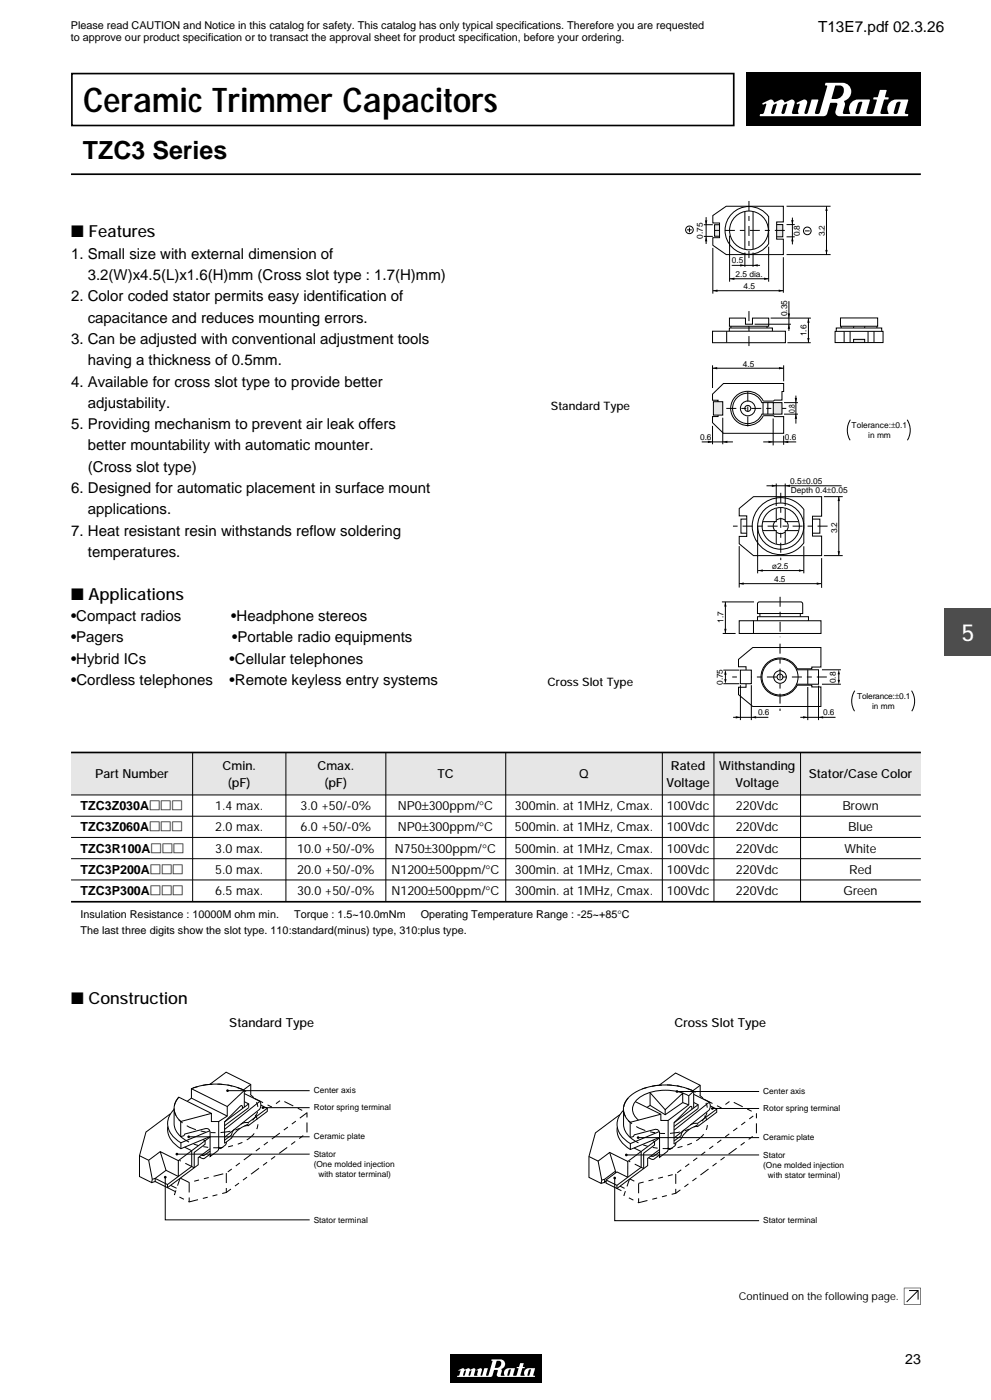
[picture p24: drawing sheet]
<svg xmlns="http://www.w3.org/2000/svg" width="210mm" height="297mm" viewBox="0 0 210 297" stroke-linecap="round" stroke-linejoin="round" font-family="sans-serif">
<defs><g id="words">
<text font-size="7.2" x="17.6" y="23.8">Ceramic Trimmer Capacitors</text>
<text font-size="5.3" x="17.6" y="33.7">TZC3 Series</text>
<text font-size="5" fill="#fff" x="203.7" y="135.8">5</text>
<g font-size="3.5">
<text x="15" y="50.3">■ Features</text>
<text x="15" y="127.1">■ Applications</text>
<text x="15" y="212.8">■ Construction</text>
</g>
<g font-size="3.2">
<text x="173.3" y="6.8">T13E7.pdf 02.3.26</text>
<text x="15" y="54.8">1. Small size with external dimension of</text>
<text x="18.6" y="59.3">3.2(W)x4.5(L)x1.6(H)mm (Cross slot type : 1.7(H)mm)</text>
<text x="15.1" y="63.9">2. Color coded stator permits easy identification of</text>
<text x="18.6" y="68.4">capacitance and reduces mounting errors.</text>
<text x="15.1" y="72.9">3. Can be adjusted with conventional adjustment tools</text>
<text x="18.6" y="77.4">having a thickness of 0.5mm.</text>
<text x="15.1" y="81.9">4. Available for cross slot type to provide better</text>
<text x="18.6" y="86.4">adjustability.</text>
<text x="15.1" y="91">5. Providing mechanism to prevent air leak offers</text>
<text x="18.6" y="95.5">better mountability with automatic mounter.</text>
<text x="18.6" y="100">(Cross slot type)</text>
<text x="15.1" y="104.5">6. Designed for automatic placement in surface mount</text>
<text x="15.1" y="113.5">7. Heat resistant resin withstands reflow soldering</text>
<text x="18.6" y="109">applications.</text>
<text x="18.6" y="118">temperatures.</text>
<text x="15" y="131.6">•Compact radios</text>
<text x="49" y="131.6">•Headphone stereos</text>
<text x="15.1" y="136.1">•Pagers</text>
<text x="49.2" y="136.1">•Portable radio equipments</text>
<text x="15.1" y="140.6">•Hybrid ICs</text>
<text x="48.6" y="140.6">•Cellular telephones</text>
<text x="15.1" y="145.1">•Cordless telephones</text>
<text x="48.6" y="145.1">•Remote keyless entry systems</text>
</g>
<text font-size="3" x="191.7" y="289.1">23</text>
<g font-size="2.6">
<text x="20.2" y="165">Part Number</text>
<text x="47.1" y="163.2">Cmin.</text>
<text x="48.4" y="166.7">(pF)</text>
<text x="67.2" y="163.2">Cmax.</text>
<text x="68.8" y="166.7">(pF)</text>
<text x="92.7" y="165">TC</text>
<text x="122.7" y="165">Q</text>
<text x="141.1" y="166.7">Voltage</text>
<text x="142.1" y="163.2">Rated</text>
<text x="152.3" y="163.2">Withstanding</text>
<text x="155.8" y="166.7">Voltage</text>
<text x="171.3" y="165">Stator/Case Color</text>
<text x="17" y="171.7">TZC3Z030Appp</text>
<text x="45.6" y="171.7">1.4 max.</text>
<text x="63.7" y="171.7">3.0 +50/-0%</text>
<text x="84.3" y="171.7">NP0±300ppm/°C</text>
<text x="109.1" y="171.7">300min. at 1MHz, Cmax.</text>
<text x="141.2" y="171.7">100Vdc</text>
<text x="155.9" y="171.7">220Vdc</text>
<text x="178.4" y="171.7">Brown</text>
<text x="17" y="176.2">TZC3Z060Appp</text>
<text x="45.6" y="176.2">2.0 max.</text>
<text x="63.7" y="176.2">6.0 +50/-0%</text>
<text x="84.3" y="176.2">NP0±300ppm/°C</text>
<text x="109.1" y="176.2">500min. at 1MHz, Cmax.</text>
<text x="141.2" y="176.2">100Vdc</text>
<text x="155.9" y="176.2">220Vdc</text>
<text x="179.6" y="176.2">Blue</text>
<text x="17" y="180.7">TZC3R100Appp</text>
<text x="17" y="185.2">TZC3P200Appp</text>
<text x="45.6" y="180.7">3.0 max.</text>
<text x="45.6" y="185.2">5.0 max.</text>
<text x="62.9" y="180.7">10.0 +50/-0%</text>
<text x="62.9" y="185.2">20.0 +50/-0%</text>
<text x="82.9" y="185.2">N1200±500ppm/°C</text>
<text x="83.6" y="180.7">N750±300ppm/°C</text>
<text x="109.1" y="180.7">500min. at 1MHz, Cmax.</text>
<text x="109.1" y="185.2">300min. at 1MHz, Cmax.</text>
<text x="141.2" y="180.7">100Vdc</text>
<text x="141.2" y="185.2">100Vdc</text>
<text x="155.9" y="180.7">220Vdc</text>
<text x="155.9" y="185.2">220Vdc</text>
<text x="178.9" y="180.7">White</text>
<text x="179.9" y="185.2">Red</text>
<text x="17" y="189.7">TZC3P300Appp</text>
<text x="45.6" y="189.7">6.5 max.</text>
<text x="62.9" y="189.7">30.0 +50/-0%</text>
<text x="82.9" y="189.7">N1200±500ppm/°C</text>
<text x="109.1" y="189.7">300min. at 1MHz, Cmax.</text>
<text x="141.2" y="189.7">100Vdc</text>
<text x="155.9" y="189.7">220Vdc</text>
<text x="178.7" y="189.7">Green</text>
<text x="48.6" y="217.6">Standard Type</text>
<text x="142.8" y="217.6">Cross Slot Type</text>
</g>
<g font-size="2.5">
<text x="116.7" y="86.9">Standard Type</text>
<text x="116" y="145.5">Cross Slot Type</text>
</g>
<g font-size="2.3">
<text x="15" y="6.1">Please read CAUTION and Notice in this catalog for safety. This catalog has only typical specifications. Therefore you are requested</text>
<text x="15" y="8.8">to approve our product specification or to transact the approval sheet for product specification, before your ordering.</text>
<text x="17" y="194.6">Insulation Resistance : 10000M ohm min.</text>
<text x="62.3" y="194.6">Torque : 1.5~10.0mNm</text>
<text x="89.1" y="194.6">Operating Temperature Range : -25~+85°C</text>
<text x="17" y="198">The last three digits show the slot type. 110:standard(minus) type, 310:plus type.</text>
<text x="156.5" y="275.4">Continued on the following page.</text>
</g>
<g font-size="1.8">
<text x="148.9" y="50.5" transform="rotate(-90 148.9 50.5)">0.75</text>
<text x="169.4" y="50.1" transform="rotate(-90 169.4 50.1)">0.8</text>
<text x="174.7" y="50.1" transform="rotate(-90 174.7 50.1)">3.2</text>
<text x="155" y="55.8">0.5</text>
<text x="155.8" y="58.6">2.5 dia.</text>
<text x="157.5" y="61.3">4.5</text>
<text x="166.7" y="67" transform="rotate(-90 166.7 67)">0.35</text>
<text x="170.8" y="71.3" transform="rotate(-90 170.8 71.3)">1.6</text>
<text x="157.4" y="77.8">4.5</text>
<text x="168.3" y="87.6" transform="rotate(-90 168.3 87.6)">0.8</text>
<text x="148.3" y="93.2">0.6</text>
<text x="166.2" y="93.2">0.6</text>
<text x="180.4" y="90.8">Tolerance:±0.1</text>
<text x="183.9" y="92.9">in mm</text>
<text x="167.4" y="102.6">0.5±0.05</text>
<text x="167.5" y="104.4">Depth 0.4±0.05</text>
<text x="177.3" y="113" transform="rotate(-90 177.3 113)">3.2</text>
<text x="163.5" y="120.6">ø2.5</text>
<text x="164" y="123.4">4.5</text>
<text x="153.3" y="132" transform="rotate(-90 153.3 132)">1.7</text>
<text x="153.1" y="145.1" transform="rotate(-90 153.1 145.1)">0.75</text>
<text x="177.1" y="144.7" transform="rotate(-90 177.1 144.7)">0.8</text>
<text x="181.5" y="148.1">Tolerance:±0.1</text>
<text x="160.6" y="151.6">0.6</text>
<text x="174.4" y="151.6">0.6</text>
<text x="184.7" y="150.2">in mm</text>
<text x="66.5" y="231.7">Center axis</text>
<text x="161.7" y="231.9">Center axis</text>
<text x="66.5" y="235.3">Rotor spring terminal</text>
<text x="161.7" y="235.5">Rotor spring terminal</text>
<text x="66.5" y="241.5">Ceramic plate</text>
<text x="66.5" y="245.1">Stator</text>
<text x="161.7" y="241.6">Ceramic plate</text>
<text x="161.7" y="245.3">Stator</text>
<text x="66.5" y="247.3">(One molded injection</text>
<text x="67.4" y="249.4">with stator terminal)</text>
<text x="161.7" y="247.4">(One molded injection</text>
<text x="162.6" y="249.6">with stator terminal)</text>
<text x="66.5" y="259.1">Stator terminal</text>
<text x="161.7" y="259.2">Stator terminal</text>
</g>
</g></defs>
<path d="M95.4 287h19.3v5.9h-19.3z" fill="#000"/>
<path d="M97.1 290.4l1-.5 .4 .3-.4 1.2 .1 .2 .3-.2 .2-.9-.2-.1v-.2l.9-.2 .2 .2h.1l-.2 .4-.3 .8 .2 .2 .2-.2 .3-.9-.2-.1v-.2l.8-.2 .2 .3-.3 1.1 .1 .2h.6l.2-1.1h-.3l-.1-.2 .9-.4 .3 .4-.3 1.1 .1 .2 .3-.2 .4-1.4 .7-.1-.4 1.5 .4 .2 .2-.2 .8-2.9-.2-.1v-.3h1.9a1.05 1.05 0 0 1 1 .9 1.05 1.05 0 0 1-.8 1.2l.1 .3-.2 1h.8a1.03 1.03 0 0 1 .8-1.6l1.4 .1-.2 .7-.8-.1v-.4l-.3 .1-.3 1.2h.3l.3-.9 .8 .1-.2 .7 .5 .2 .2-.2 .4-1.4-.4-.1 .1-.2h.4l.3-.8h.7l-.2 .7 .4 .2-.5 .2-.4 1.4 .2 .2 .7-.1a1.02 1.02 0 0 1 .9-1.6l1.3 .1-.1 .5h-.8v-.3l-.4 .1-.3 1.2h.4l.3-1h.8l-.3 .9 .4 .2v.2h-7.4a.48 .48 0 0 1-.7-.6l.3-.7-.5-.2v-.4h.2a.77 .77 0 0 0 1-.8 .77 .77 0 0 0-1-.7l-.4 1.4 .2 .1v.4l-.4 .1-.3 1.1-.2 .3h-7.2v-.2l.4-.2 .3-.9h-.4z" fill="#fff"/>
<path d="M200 129h10v10h-10z" fill="#4d4d4d"/>
<path d="M15.2 15.6h140.2v11h-140.2zM15 36.9h180" fill="none" stroke="#000" stroke-width=".35"/>
<path d="M158.2 15.4h36.8v11.4h-36.8z" fill="#000"/>
<path d="M180.1 24h.1" fill="none" stroke="#000" stroke-width=".21"/>
<path d="M161.5 21.9l1.5-.8a.76 .76 0 0 1 1 .6l.2-.1v.4l-.4 .3-.5 1.6a.38 .38 0 0 0 .4 .3 .38 .38 0 0 0 .4-.4l.4-1.7-.1-.1h-.2v-.4l1-.5a.96 .96 0 0 1 1.1 .6l.2-.1-.1 .4-.4 .3-.5 1.5a.4 .4 0 0 0 .5 .4 .4 .4 0 0 0 .3-.5l.4-1.6-.1-.1h-.2l.1-.4 1.2-.5 .4 .2 .2 .4-.5 2.3 .2 .2 1.1-.1-.1-.6 .4-1.4-.1-.2-.5 .2v-.3l1.3-.7a.6 .6 0 0 1 .6 .1 .6 .6 0 0 1 .3 .6l-.6 2 .3 .4 .4-.3 .8-2.8h1.4l-.7 2.8a.59 .59 0 0 0 .6 .3 .59 .59 0 0 0 .5-.6l1.5-5.3-.4-.2 .1-.5 3.6-.1a2 2 0 0 1 1.8 1.9 2 2 0 0 1-1.5 2.1l.2 .7-.4 1.8 .2 .2h1.2l.1-.2a1.95 1.95 0 0 1 1.6-2.9h2.4l.2 .1-.4 1.3-1.4-.1 .2-.7-.2-.1-.7 .2-.6 2a.43 .43 0 0 0 .4 .5 .43 .43 0 0 0 .4-.4l.5-1.5 1.4 .1-.4 1.4 .2 .2 .9 .1 .3-.2 .8-2.8-.7-.2v-.3l.9-.1 .5-1.5h1.3l.1 .1-.4 1.3 .8 .3-.1 .3h-.8l-.8 2.8 .3 .3h1.3l.1-.2a1.95 1.95 0 0 1 1.7-2.9h2.3l.2 .1-.3 1h-1.5l.2-.5-.2-.1a.68 .68 0 0 0-.8 .4l-.5 1.8a.45 .45 0 0 0 .4 .4 .45 .45 0 0 0 .5-.3l.4-1.7h1.5l-.5 1.7 .2 .2 .6 .1-.2 .4h-14.4a.85 .85 0 0 1-.8-1.1l.4-1.4-.2-.3h-.7l.1-.8h.4a1.75 1.75 0 0 0 1.5-2.6 1.93 1.93 0 0 0-1.6-.3l-.8 2.7 .5 .2-.1 .8-.7 .1-.6 2.1a.83 .83 0 0 1-.8 .6h-13.3l-.2-.1 .1-.3 .6-.1 .2-.2 .5-1.8-.1-.1-.6 .2z" fill="#fff"/>
<path d="M180.8 71.9h2.3v.7h-2.3z" fill="#e6e6e6"/>
<path d="M180.8 72.6v-.7h2.3v.7" fill="none" stroke="#000" stroke-width=".21"/>
<path d="M151.4 47.6h1v2.5h-1z" fill="#e6e6e6"/>
<path d="M152.4 47.6h-1v2.5h1" fill="none" stroke="#000" stroke-width=".21"/>
<path d="M164.5 47.6h1.3v2.6h-1.3z" fill="#e6e6e6"/>
<g fill="none" stroke="#000" stroke-width=".21">
<path d="M149.1 47.6h1.9M149.1 50.1h1.9M149.6 46v5.7M151 45.7l2.8-2h12.1v3.3h-1.4v3.7h1.4v3.3h-12.1l-2.8-2v-1.6h1.4v-3.1h-1.4zM151 52.5v9.7M154.5 49.9v9.8M154.6 59.1h8.2M155 56.2h6M155.4 45a5.1 5.1 0 0 1 7.4 .9v5.8a5.1 5.1 0 0 1-7.6 .9 5.1 5.1 0 0 1 .2-7.6zM157.8 44.9v7.9M157.8 53.5v3M159.5 44.9v7.9"/>
<path d="M159.5 53.5v3M162.8 52.3v7.4M164.5 47.6h1.3v2.6h-1.3M165.9 54.5v7.5M166.6 43.7h9.3M166.6 54h9.3M166.6 50.2h1.7M166.6 47.6h1.7M167.8 46.1v5.7M175.1 43.7v10.3M150.9 70.2h15.5v2.4h-15.5zM151 61.6h14.9"/>
<path d="M153.9 70.2v2.4M154.5 70.2v-.7h9.1v.7M154.5 67.4h3.4v1.3h1.5v-1.3h3.4v1.7h-8.3zM154.8 69.1v.4M159.8 68.7h7.7M162.5 69.1v.4M163.2 67.4h8.6M166.8 72.6h4.9M167.1 63.8v6.3M171.2 67.4v5.2M176.9 70.2h10.1v2.4h-10.1zM177.1 70.2v-.7h9.7v.7"/>
<path d="M178 67.4h7.9v1.7h-7.9zM178.2 69.1v.4M178.8 70.2v2.4M180.1 70.2v2.4M180.8 69.1v.4M183.1 69.1v.4M183.9 70.2v2.4M185.1 70.2v2.4M185.7 69.1v.4"/>
<circle cx="158.6" cy="48.8" r="4.1"/>
</g>
<path d="M158.6 42.6v12.1M166.2 48.8h-15.8M158.6 65.9v8.1M158.4 83v8M166.5 86.5h-15.8" fill="none" stroke="#000" stroke-width=".21" stroke-dasharray="2.1 1.1 1.1 1.1" stroke-linecap="butt"/>
<path d="M151.1 85.1h2v2.9h-2z" fill="#e6e6e6"/>
<g fill="none" stroke="#000" stroke-width=".21">
<path d="M145.5 48.7h1M146 48.2v1M170.5 48.9h1M150.9 77.4v4.8M150.9 78h15.1M166 77.4v3.4M148.6 93.6h6.6M150.9 90.3v3.8M151.1 85.1h2v2.9h-2zM152.1 85.2v-.4h-1.2v-1.3l2.3-2.2h12.8v1.7h-.4v1.8h-1.6l-.2 .2h-2.1a3.6 3.6 0 0 0-5.6-1.3 3.6 3.6 0 0 0 0 5.7 3.6 3.6 0 0 0 5.6-1.3l4.3 .2v3.5h-12.8l-2.3-2.2v-1.3h1.2v-.3M153.1 88.5v5.6M161.6 85.3v2.5"/>
<path d="M161.7 93.6h6.9M162.6 85.3v2.5M163.8 88.7v5.7M166 92.3v2M166.1 85.3h2.9M166.1 87.8h2.9M168.6 83.8v6"/>
<circle cx="146" cy="48.7" r=".81"/>
<circle cx="171" cy="48.9" r=".81"/>
<circle cx="158.4" cy="86.5" r=".63"/>
<circle cx="158.4" cy="86.5" r="1.57"/>
</g>
<g fill="#000">
<path d="M149.6 50.2l.2 .9h-.5zM149.3 46.7h.5l-.2 1zM154.6 59.1l1-.3v.5zM156.8 56l1 .2-1 .3zM159.5 56.2l1-.2v.5zM161.8 58.8l1 .3-1 .2zM167.6 46.6h.5l-.3 1zM167.8 50.2l.3 .9h-.5zM174.8 53h.5l-.2 1zM175.1 43.7l.2 1h-.5zM150.9 78l1-.2v.5zM151 61.6l1-.2v.5z"/>
<path d="M164.9 61.4l1 .2-1 .3zM165 77.8l1 .2-1 .3zM166.8 66.4h.5l-.2 1zM167.1 68.7l.2 1h-.5zM171 71.6h.5l-.3 1zM171.2 67.4l.3 1h-.5zM149.9 93.4l1 .2-1 .3zM153.1 93.6l1-.2v.5zM162.8 93.4l1 .2-1 .3zM166 93.6l1-.2v.5zM168.6 87.8l.2 1h-.5zM168.3 84.3h.5l-.2 1z"/>
</g>
<path d="M163.8 85.3h1.8v2.5h-1.8z" fill="#e6e6e6"/>
<g fill="none" stroke="#000" stroke-width=".21">
<path d="M163.8 85.3h1.8v2.5h-1.8zM163.8 85.3h-2.4a3.2 3.2 0 0 0-5-1.3 3.2 3.2 0 0 0 0 5.1 3.2 3.2 0 0 0 5-1.3h2.4M180.1 89a4.1 4.1 0 0 0 0 4.3M192.1 89a4.1 4.1 0 0 1 .1 4.3M161.1 107.2a6 6 0 0 1 9.2 .8v7a6 6 0 0 1-8.9 1.1 6 6 0 0 1-.3-8.9z"/>
<circle cx="165.4" cy="111.5" r="3.9"/>
<circle cx="165.4" cy="111.5" r="1.59"/>
<circle cx="165.4" cy="111.5" r="4.9"/>
</g>
<path d="M165.4 104.4v14.3M175.3 111.5h-20.1M165.2 126.5v8.5" fill="none" stroke="#000" stroke-width=".21" stroke-dasharray="2.1 1.1 1.1 1.1" stroke-linecap="butt"/>
<path d="M166.3 107.7l2.9 2.8h-2.9z" fill="#fff"/>
<path d="M166.3 107.7v2.8h2.9" fill="none" stroke="#000" stroke-width=".21"/>
<path d="M161.6 110.5l2.8-2.8v2.8z" fill="#fff"/>
<path d="M164.4 107.7v2.8h-2.8" fill="none" stroke="#000" stroke-width=".21"/>
<path d="M166.3 112.4h2.9l-2.9 2.9z" fill="#fff"/>
<path d="M169.2 112.4h-2.9v2.9" fill="none" stroke="#000" stroke-width=".21"/>
<path d="M161.6 112.4h2.8v2.9z" fill="#fff"/>
<g fill="none" stroke="#000" stroke-width=".21">
<path d="M156.6 107.8l3-2.6h14.4v4.2h-1.9v4.2h1.9v4.1h-14.4l-3-2.5v-1.5h1.6v-4.4h-1.6zM156.6 115.7v8.8M158.2 110h-1.3v3h1.3M160.5 111.5v10M161.6 112.4h2.8v2.9M164.4 102.5v4.7M166.3 102.5v4.7M170.3 115.8v5.7M172.1 110h1.6v3h-1.6M174 118.3v6.3M152.9 127.6h6.8M153.1 134.2h2.7"/>
<path d="M156.4 139.7l3-2.5h14.5v4.2h-2v.3h-3a4 4 0 0 0-6.2-1.4 4 4 0 0 0 0 6.3 4 4 0 0 0 6.2-1.4h3v.4h2v4.1h-14.5l-3-2.5v-1.6h1.6v-4.3h-1.6zM156.6 131.5h17.3v2.7h-17.3zM160.4 131.5v-.8h10.8v.8M160.5 127.8l.4-.2h8.7h.2l.2 .4v2h-9.6zM161 130v.7M169.5 130v.7M168.7 141.9h4.7v3.1h-4.7M171.1 141.9v3.1"/>
<circle cx="165.2" cy="143.5" r="3.8"/>
<circle cx="165.2" cy="143.5" r="1.34"/>
<circle cx="165.2" cy="143.5" r=".62"/>
</g>
<path d="M165.2 136.4v14.3M175.1 143.5h-20" fill="none" stroke="#000" stroke-width=".21" stroke-dasharray="2.1 1.1 1.1 1.1" stroke-linecap="butt"/>
<path d="M156.8 142h2.3v2.9h-2.3z" fill="#fff"/>
<g fill="none" stroke="#000" stroke-width=".21">
<path d="M162.4 102.9h15.9M174.5 105.2h4M174.5 117.7h4M177.7 105.2v12.6M153.6 127.6v6.6M156.5 123.7h17.5M159.6 131.5v2.7M160.6 120.9h9.6M153.2 142h3.4M153.2 144.9h3.4M153.6 142.3v1.8M155.3 152h7.4"/>
<path d="M156.8 142h2.3v2.9h-2.3zM156.8 145.2v7.4M159.1 145.2v7.4M169.5 152h7.5M171.1 145.6v7M173.4 145.3v7.3M174.1 141.9h4M174.1 145h4M177.7 142.7v1.6M181.1 146.4a4.1 4.1 0 0 0-.1 4.3M193.1 146.4a4.1 4.1 0 0 1 0 4.3"/>
</g>
<g fill="#000">
<path d="M163.5 102.7l1 .2-1 .3zM166.3 102.9l1-.2v.5zM177.4 116.8h.5l-.2 1zM177.7 105.2l.2 1h-.5zM153.4 133.3h.5l-.3 .9zM153.6 127.6l.3 .9h-.5zM156.5 123.7l1-.3v.5zM160.6 120.9l1-.2v.5zM169.2 120.7l1 .2-1 .3zM173 123.4l1 .3-1 .2zM153.6 142l.3 1h-.5zM153.4 143.9h.5l-.3 1z"/>
<path d="M155.8 151.8l1 .2-1 .3zM159.2 152l1-.2v.5zM170.1 151.8l1 .2-1 .3zM173.4 152l1-.2v.5zM177.4 144.1h.5l-.2 1zM177.7 141.9l.2 1h-.5z"/>
</g>
<path d="M15 159.5h180v9h-180z" fill="#e6e6e6"/>
<path d="M15 159.5h180M15 191.1h180" fill="none" stroke="#000" stroke-width=".35"/>
<g fill="none" stroke="#000" stroke-width=".21">
<path d="M40.8 159.5v31.5M60.6 159.5v31.5M81.7 159.5v31.5M107.1 159.5v31.5M140.3 159.5v31.5M151.2 159.5v31.5M169.6 159.5v31.5M15 168.5h180M15 173h180M15 177.5h180M15 182h180M15 186.5h180"/>
<path d="M35.6 238.7a4.2 4.2 0 0 0 2 4.3l.7 .4 6.2-2.5M36.1 236l-5.2 3.9-1.4 5v4.4l2.6 1.3 .2-.7-.8-4M36.9 235.1a4 4 0 0 0 .7 6.6l.7 .5 6.1-2.6M36.9 234.9v3.7l.3 1 1.1 1.3 .7-.2 .2-.4 4.2-1.1a.79 .79 0 0 1 1.1 .8v5.1l1.2-.9a.98 .98 0 0 0 .6-1.2M38.3 237.7v3.2M39.7 233.4l.8-.7v-2a14.1 14.1 0 0 1 11.2 .4v3.5M40.5 230.7l7.6 3.8 3.6-3.4M40.5 232.7l7.6 3.8M44.4 229.8l3.5-2.6 5.2 2.6v2.2M44.8 235.9l-6.5 1.8a3.4 3.4 0 0 1-.4-5.2l6.9 3.4v1.8h1.5v5.3l.3 .4a2.13 2.13 0 0 0 1.3-1v-.4M48.1 234.5v2l-1.8 1.2M48.2 231.1h17.4"/>
<path d="M49.7 239.3a1.36 1.36 0 0 0-.6 1.2l-1.5 1.1M51.8 231.7l3.2 1.7 .3 .8-.2 .7-7.5 6.1M51.8 233.5l.9 .4v.8l-5.1 3.9M52.7 233.9l-5.1 3.8M53.1 229.8l-1.5 1.2M55 233.4l-7.4 5.9M55.3 234.2l1.3 .7v.6l-4 3.1a4.5 4.5 0 0 0-3.5 2.6l-1.5 1.1v-4.6l3.5-3.4 .2 .1 .1 .5M55.7 234.7h9.9M56.6 234.9l-4 3a1.95 1.95 0 0 0-1.6 .4M130.8 238.9a4.2 4.2 0 0 0 2 4.2l.7 .5 6.2-2.6M131.3 236.2l-5.2 3.9-1.4 5v4.4l2.6 1.3 .2-.7-.8-4M132.1 235.3a4 4 0 0 0 .7 6.6l.7 .5 6.1-2.6"/>
<path d="M132.1 235.1v3.7l.3 .9 1.1 1.3 .6-.1 .3-.4 4.2-1.1a.79 .79 0 0 1 1.1 .8v5.1l1.2-1a.98 .98 0 0 0 .6-1.1M133.5 237.8v3.2M134.6 233.5l5.4 2.6v1.3h1.5v5.8l.3 .4a2.13 2.13 0 0 0 1.3-1.1v-.3M139.6 230l3.5-2.6 5.2 2.6v2.2M140 236.1l-6.5 1.7M140.9 235.2v1M143.4 231.3h17.4M144.6 233.7l-3.7 2.5-3.2-2-.7 .5M144.9 239.5a1.36 1.36 0 0 0-.6 1.2l-1.5 1.1M145.9 232.2a10.7 10.7 0 0 0-10.6 .5 2.76 2.76 0 0 0-.1 4.7M145.9 234.1l-1.3-.4v-2l-3.7 3.5-3.2-3.6v2.6M146.9 234.8v-3.5a13.6 13.6 0 0 0-13.1 .7 3.5 3.5 0 0 0-.3 5.9"/>
<path d="M146.9 231.3l-1 .9v1.9l-4.4 3.3M146.9 231.9l3.3 1.6 .2 .9-.1 .6-7.5 6.1M146.9 233.6l1 .5v.8l-5.1 3.8M147.9 234.1l-5.1 3.8M148.3 230l-1.5 1.2M150.2 233.6l-7.4 5.9M150.5 234.4l1.3 .6v.7l-4 3a4.5 4.5 0 0 0-3.5 2.6l-1.5 1.2v-4.6l3.5-3.4 .2 .1 .1 .5M150.9 234.9h9.9M151.8 235l-4 3.1a1.95 1.95 0 0 0-1.6 .3M32.9 250.4l-.8 .2M33.9 244.1l1.3 3.9M35 249.5v9h30.6"/>
<path d="M35.5 251v.7M37.5 244.6h28.1M38.3 242.2v1.2M39.1 243.1l1.5 .8v3.3l-5.1 3.8-2.6-1.3-.6 .2M40 240.9h25.6M43 241.5l.4 .2v.8l-2.3 1.7v3.3M44.5 243.4l-2.5 1.9v1.5l-6.5 4.9-2.6-1.3v-.7l2.3-1.7 2.6 1.3v-3.3M44.5 241l-6.7 5-3.9-1.9-2.4 1.8-2-1M44.5 243.9l-1.2 .9h-.6M44.5 244.6l-1.4 .9-.9-.3M128.1 249.9l-.6 .2M128.1 250.6l-.8 .2"/>
<path d="M129.1 244.2l1.3 4M130.2 249.6v9.1h30.6M130.4 248.2l-2.3 1.7v.7l.3-.3M130.4 248.2v.4M130.7 251.2v.7M132.7 244.8h28.1M133.5 242.4v1.2M134.3 243.3l1.5 .7v3.4l-5.1 3.8-2.3-1.1M135.2 241.1h25.6M138.2 241.7l.4 .2v.8l-2.3 1.7v3.2M138.6 241.9l-5.6 4.2-3.9-1.9-2.4 1.9-2-1M139.7 243.6l-2.5 1.9v1.5l-6.5 4.9-2.3-1.2v-.6l2.3-1.7 2.3 1.1v-3.4"/>
<path d="M139.7 244.1l-1.2 .9h-.6M139.7 244.8l-1.4 .9-.9-.4M139.7 241.1l-1.1 .8M192.5 273.5h2v1.9M194.5 273.5l-2.5 2.4"/>
</g>
<g fill="#000">
<path d="M191.4 272.9v3.6h3.6v-3.6zM191.5 273h3.4v3.4h-3.4z"/>
<circle cx="48.2" cy="231.1" r=".29"/>
<circle cx="55.7" cy="234.7" r=".29"/>
<circle cx="143.4" cy="231.3" r=".29"/>
<circle cx="150.9" cy="234.9" r=".29"/>
<circle cx="35" cy="249.5" r=".29"/>
<circle cx="37.5" cy="244.6" r=".29"/>
<circle cx="40" cy="240.9" r=".29"/>
<circle cx="130.2" cy="249.6" r=".29"/>
<circle cx="132.7" cy="244.8" r=".29"/>
<circle cx="135.2" cy="241.1" r=".29"/>
</g>
<g fill="none" stroke="#000" stroke-width=".21" stroke-dasharray="2.1 1.1 1.1 1.1 1.1 1.1" stroke-linecap="butt">
<path d="M37.9 232.5a3.4 3.4 0 0 0 .4 5.2 13.1 13.1 0 0 0 12.3 1.5 5.9 5.9 0 0 0 3.9-3.5 3.9 3.9 0 0 0-2-4.2 13.9 13.9 0 0 0-12-.8M53.8 232.7l3.7 1.9 2-1.5 5.5 2.7v4.3l-17.1 12.6-7.8 2-3.1-1.5 1.1-3.5M133.1 232.7a3.4 3.4 0 0 0 .4 5.2 13.1 13.1 0 0 0 12.3 1.5 5.9 5.9 0 0 0 3.9-3.6 3.9 3.9 0 0 0-2-4.1 13.9 13.9 0 0 0-12-.8M149 232.9l3.7 1.9 2-1.5 5.5 2.7v4.2l-17.1 12.7-7.8 2-3.1-1.6 1.1-3.4M35.5 251.7l1.7 .8M36.1 251.2l1.3 .6M38.2 249.7l1.9 .9 7.8-2 17.1-12.8M38.3 240.9a12.9 12.9 0 0 0 14.9 0 3.4 3.4 0 0 0 .7-4.9M40.1 250.6v4.1M41.1 247.5l-3.1-1.6M47.9 248.6v4.1M133.5 241a12.9 12.9 0 0 0 14.9 .1 3.4 3.4 0 0 0 .7-4.9"/>
<path d="M135.3 250.8v4.1M136.3 247.6l-3.1-1.5M143.1 248.8v4.1"/>
</g>
<path d="M130.7 251.9l1.7 .8M131.3 251.4l1.3 .6M133.4 249.8l1.9 1 7.8-2 17.1-12.8" fill="none" stroke="#000" stroke-width=".21" stroke-dasharray="1.1 1.1 1.1 1.1 1.1 1.1" stroke-linecap="butt"/>
<use href="#words"/>
</svg>
